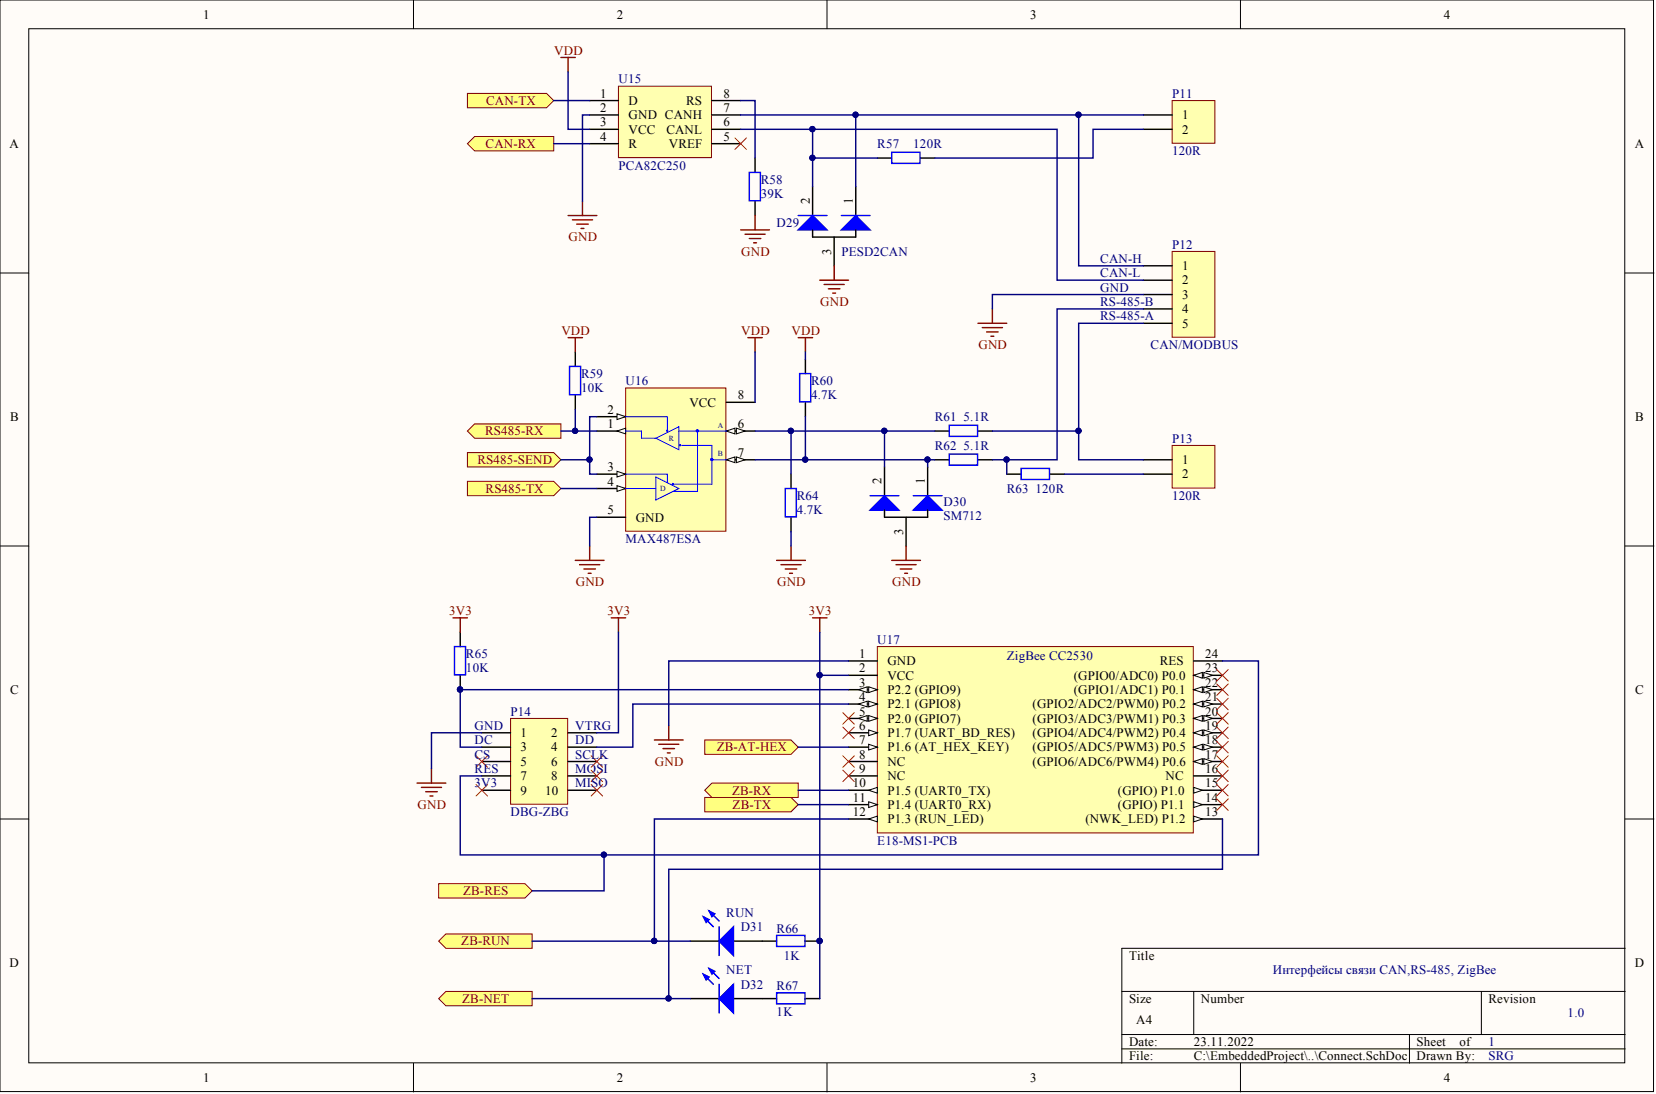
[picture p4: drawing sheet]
<svg xmlns="http://www.w3.org/2000/svg" width="292mm" height="193mm" viewBox="0 0 292 193" stroke-linecap="round" stroke-linejoin="round" font-family="sans-serif">
<defs><g id="words">
<g font-size="2.3">
<text x="35.9" y="3.3">1</text>
<text x="108.8" y="3.3">2</text>
<text x="181.7" y="3.3">3</text>
<text x="254.7" y="3.3">4</text>
<text x="105.9" y="17.2">1</text>
<text x="127.6" y="17.2">8</text>
<text x="105.9" y="19.8">2</text>
<text x="105.9" y="22.3">3</text>
<text x="110.9" y="18.5">D</text>
<text x="110.9" y="21">GND CANH</text>
<text x="110.9" y="23.6">VCC</text>
<text x="117.5" y="23.6">CANL</text>
<text x="121" y="18.5">RS</text>
<text x="127.6" y="22.3">6</text>
<text x="127.6" y="19.8">7</text>
<text x="208.5" y="21">1</text>
<text x="208.5" y="23.6">2</text>
<text x="1.7" y="26.1">A</text>
<text x="105.9" y="24.8">4</text>
<text x="110.9" y="26.1">R</text>
<text x="118" y="26.1">VREF</text>
<text x="127.6" y="24.8">5</text>
<text x="288.4" y="26.1">A</text>
<text x="142.8" y="36" transform="rotate(-90 142.8 36)">2</text>
<text x="150.4" y="36" transform="rotate(-90 150.4 36)">1</text>
<text x="146.6" y="45" transform="rotate(-90 146.6 45)">3</text>
<text x="208.5" y="47.6">1</text>
<text x="208.5" y="50.2">2</text>
<text x="208.5" y="52.7">3</text>
<text x="208.5" y="55.3">4</text>
<text x="208.5" y="57.8">5</text>
<text x="121.6" y="71.7">VCC</text>
<text x="130.1" y="70.5">8</text>
<text x="1.8" y="74.3">B</text>
<text x="107.1" y="73">2</text>
<text x="107.1" y="75.5">1</text>
<text x="130.1" y="75.5">6</text>
<text x="288.4" y="74.3">B</text>
<text x="107.1" y="83.1">3</text>
<text x="130.1" y="80.6">7</text>
<text x="208.5" y="81.9">1</text>
<text x="107.1" y="85.7">4</text>
<text x="155.5" y="85.4" transform="rotate(-90 155.5 85.4)">2</text>
<text x="163.1" y="85.4" transform="rotate(-90 163.1 85.4)">1</text>
<text x="208.5" y="84.4">2</text>
<text x="107.1" y="90.7">5</text>
<text x="112.1" y="92">GND</text>
<text x="159.3" y="94.4" transform="rotate(-90 159.3 94.4)">3</text>
<text x="151.5" y="116.1">1</text>
<text x="151.5" y="118.6">2</text>
<text x="156.5" y="117.3">GND</text>
<text x="156.5" y="119.9">VCC</text>
<text x="189.4" y="119.9">(GPIO0/ADC0) P0.0</text>
<text x="204.6" y="117.3">RES</text>
<text x="212.6" y="118.6">23</text>
<text x="212.6" y="116.1">24</text>
<text x="1.8" y="122.4">C</text>
<text x="151.5" y="121.1">3</text>
<text x="151.5" y="123.7">4</text>
<text x="156.5" y="122.4">P2.2 (GPIO9)</text>
<text x="156.5" y="124.9">P2.1 (GPIO8)</text>
<text x="182.1" y="124.9">(GPIO2/ADC2/PWM0) P0.2</text>
<text x="189.4" y="122.4">(GPIO1/ADC1) P0.1</text>
<text x="212.6" y="123.7">21</text>
<text x="212.6" y="121.1">22</text>
<text x="288.4" y="122.4">C</text>
<text x="91.8" y="130">1</text>
<text x="97.2" y="130">2</text>
<text x="151.5" y="126.2">5</text>
<text x="151.5" y="128.7">6</text>
<text x="151.5" y="131.3">7</text>
<text x="156.5" y="127.5">P2.0 (GPIO7)</text>
<text x="156.5" y="130">P1.7 (UART_BD_RES)</text>
<text x="182.1" y="127.5">(GPIO3/ADC3/PWM1) P0.3</text>
<text x="182.1" y="130">(GPIO4/ADC4/PWM2) P0.4</text>
<text x="212.6" y="126.2">20</text>
<text x="212.6" y="128.7">19</text>
<text x="212.6" y="131.3">18</text>
<text x="91.8" y="132.6">3</text>
<text x="91.8" y="135.1">5</text>
<text x="91.8" y="137.6">7</text>
<text x="97.2" y="132.6">4</text>
<text x="97.2" y="135.1">6</text>
<text x="97.2" y="137.6">8</text>
<text x="151.5" y="133.8">8</text>
<text x="151.5" y="136.4">9</text>
<text x="156.5" y="132.6">P1.6 (AT_HEX_KEY)</text>
<text x="156.5" y="135.1">NC</text>
<text x="156.5" y="137.6">NC</text>
<text x="182.1" y="132.6">(GPIO5/ADC5/PWM3) P0.5</text>
<text x="182.1" y="135.1">(GPIO6/ADC6/PWM4) P0.6</text>
<text x="205.6" y="137.6">NC</text>
<text x="212.6" y="133.8">17</text>
<text x="212.6" y="136.4">16</text>
<text x="91.8" y="140.2">9</text>
<text x="96.1" y="140.2">10</text>
<text x="150.4" y="138.9">10</text>
<text x="150.4" y="141.4">11</text>
<text x="150.4" y="144">12</text>
<text x="156.5" y="140.2">P1.5 (UART0_TX)</text>
<text x="156.5" y="142.7">P1.4 (UART0_RX)</text>
<text x="197.2" y="140.2">(GPIO) P1.0</text>
<text x="197.2" y="142.7">(GPIO) P1.1</text>
<text x="212.6" y="138.9">15</text>
<text x="212.6" y="141.4">14</text>
<text x="212.6" y="144">13</text>
<text x="156.5" y="145.2">P1.3 (RUN_LED)</text>
<text x="191.4" y="145.2">(NWK_LED) P1.2</text>
<text x="1.7" y="170.6">D</text>
<text x="199.1" y="169.3">Title</text>
<text x="288.4" y="170.6">D</text>
<text x="199.1" y="176.9">Size</text>
<text x="211.8" y="176.9">Number</text>
<text x="262.6" y="176.9">Revision</text>
<text x="199.1" y="184.5">Date:</text>
<text x="200.4" y="180.7">A4</text>
<text x="210.6" y="184.5">23.11.2022</text>
<text x="249.9" y="184.5">Sheet</text>
<text x="257.4" y="184.5">of</text>
<text x="35.9" y="190.8">1</text>
<text x="108.8" y="190.8">2</text>
<text x="181.7" y="190.8">3</text>
<text x="199.1" y="187">File:</text>
<text x="210.6" y="187">C:\EmbeddedProject\..\Connect.SchDoc</text>
<text x="249.9" y="187">Drawn By:</text>
<text x="254.7" y="190.8">4</text>
</g>
<g font-size="2.3" fill="#800000">
<text x="97.8" y="9.6">VDD</text>
<text x="85.7" y="18.5">CAN-TX</text>
<text x="85.7" y="26.1">CAN-RX</text>
<text x="100.3" y="42.6">GND</text>
<text x="130.7" y="45.1">GND</text>
<text x="144.7" y="54">GND</text>
<text x="99" y="59.1">VDD</text>
<text x="130.7" y="59.1">VDD</text>
<text x="139.6" y="59.1">VDD</text>
<text x="172.6" y="61.6">GND</text>
<text x="85.6" y="76.8">RS485-RX</text>
<text x="84.2" y="81.9">RS485-SEND</text>
<text x="85.7" y="86.9">RS485-TX</text>
<text x="101.6" y="103.4">GND</text>
<text x="137.1" y="103.4">GND</text>
<text x="157.4" y="103.4">GND</text>
<text x="79.2" y="108.5">3V3</text>
<text x="107.1" y="108.5">3V3</text>
<text x="142.7" y="108.5">3V3</text>
<text x="115.5" y="135.1">GND</text>
<text x="126.4" y="132.6">ZB-AT-HEX</text>
<text x="73.7" y="142.7">GND</text>
<text x="129.1" y="140.2">ZB-RX</text>
<text x="129.2" y="142.7">ZB-TX</text>
<text x="81.7" y="157.9">ZB-RES</text>
<text x="81.3" y="166.8">ZB-RUN</text>
<text x="81.5" y="176.9">ZB-NET</text>
</g>
<g font-size="2.3" fill="#000080">
<text x="109.1" y="14.7">U15</text>
<text x="206.8" y="17.2">P11</text>
<text x="109.1" y="29.9">PCA82C250</text>
<text x="154.7" y="26.1">R57</text>
<text x="161.1" y="26.1">120R</text>
<text x="206.8" y="27.4">120R</text>
<text x="134.2" y="35">39K</text>
<text x="134.2" y="32.4">R58</text>
<text x="137" y="40">D29</text>
<text x="148.4" y="45.1">PESD2CAN</text>
<text x="194.1" y="46.4">CAN-H</text>
<text x="206.8" y="43.8">P12</text>
<text x="194.1" y="48.9">CAN-L</text>
<text x="194.1" y="51.4">GND</text>
<text x="194.1" y="54">RS-485-B</text>
<text x="194.1" y="56.5">RS-485-A</text>
<text x="202.9" y="61.6">CAN/MODBUS</text>
<text x="102.5" y="69.2">10K</text>
<text x="102.5" y="66.7">R59</text>
<text x="110.4" y="67.9">U16</text>
<text x="143.1" y="70.5">4.7K</text>
<text x="143.1" y="67.9">R60</text>
<text x="164.9" y="74.3">R61</text>
<text x="170" y="74.3">5.1R</text>
<text x="164.9" y="79.3">R62</text>
<text x="170" y="79.3">5.1R</text>
<text x="206.8" y="78.1">P13</text>
<text x="140.5" y="88.2">R64</text>
<text x="166.4" y="89.2">D30</text>
<text x="177.6" y="86.9">R63</text>
<text x="182.7" y="86.9">120R</text>
<text x="206.8" y="88.2">120R</text>
<text x="110.4" y="95.8">MAX487ESA</text>
<text x="140.5" y="90.7">4.7K</text>
<text x="166.4" y="91.7">SM712</text>
<text x="154.7" y="113.5">U17</text>
<text x="82.2" y="118.6">10K</text>
<text x="82.2" y="116.1">R65</text>
<text x="177.6" y="116.3">ZigBee CC2530</text>
<text x="83.7" y="128.7">GND</text>
<text x="83.7" y="131.3">DC</text>
<text x="90.1" y="126.2">P14</text>
<text x="101.5" y="128.7">VTRG</text>
<text x="101.5" y="131.3">DD</text>
<text x="83.7" y="133.8">CS</text>
<text x="83.7" y="136.4">RES</text>
<text x="101.5" y="133.8">SCLK</text>
<text x="101.5" y="136.4">MOSI</text>
<text x="83.7" y="138.9">3V3</text>
<text x="90.1" y="144">DBG-ZBG</text>
<text x="101.5" y="138.9">MISO</text>
<text x="154.7" y="149">E18-MS1-PCB</text>
<text x="128.1" y="161.7">RUN</text>
<text x="130.6" y="164.2">D31</text>
<text x="137" y="164.5">R66</text>
<text x="128.1" y="171.8">NET</text>
<text x="138.3" y="169.3">1K</text>
<text x="224.5" y="171.8">Интерфейсы связи CAN,RS-485, ZigBee</text>
<text x="130.6" y="174.4">D32</text>
<text x="137" y="179.2">1K</text>
<text x="137" y="174.6">R67</text>
<text x="276.5" y="179.4">1.0</text>
<text x="262.6" y="184.5">1</text>
<text x="262.6" y="187">SRG</text>
</g>
<g font-size="1.4" fill="#000080">
<text x="118" y="77.7">R</text>
<text x="126.6" y="75.4">A</text>
<text x="126.6" y="80.5">B</text>
<text x="116.4" y="86.6">D</text>
</g>
</g></defs>
<g fill="#fffcf8" stroke="#000" stroke-width=".18">
<path d="M0 0h291.7v192.5h-291.7z"/>
<path d="M5.1 5.1h281.5v182.4h-281.5z"/>
</g>
<g fill="none" stroke="#000" stroke-width=".18">
<path d="M72.9 0v5.1M145.9 0v5.1M218.8 0v5.1M0 48.2h5.1M286.7 48.2h5M0 96.3h5.1M286.7 96.3h5M0 144.5h5.1M286.7 144.5h5M197.9 174.9h88.8M210.6 174.9v7.6M261.3 174.9v7.6"/>
<path d="M286.7 167.3h-88.8v20.2M72.9 187.5v5.1M145.9 187.5v5.1M197.9 182.5h88.8M197.9 185h88.8M218.8 187.5v5.1M248.6 182.5v5"/>
</g>
<path d="M133.2 27.9v2.5M133.2 35.5v2.5" fill="none" stroke="#000" stroke-width=".25"/>
<path d="M132.2 30.4h1.9v5h-1.9z" fill="none" stroke="#00f" stroke-width=".25"/>
<path d="M109.1 15.2h16.4v12.6h-16.4z" fill="#ffffb0" stroke="#800000" stroke-width=".18"/>
<path d="M104 17.7h5.1M125.6 17.7h5M104 20.3h5.1M104 22.8h5.1M104 25.3h5.1M125.6 20.3h5M125.6 22.8h5M125.6 25.3h5M154.7 27.9h2.6M162.4 27.9h2.5" fill="none" stroke="#000" stroke-width=".25"/>
<path d="M129.6 24.3l2.1 2.1M131.7 24.3l-2.1 2.1" fill="none" stroke="#f00" stroke-width=".18"/>
<path d="M157.3 26.9h5v1.9h-5z" fill="none" stroke="#00f" stroke-width=".25"/>
<path d="M206.8 17.7h7.5v7.6h-7.5z" fill="#ffffb0" stroke="#800000" stroke-width=".18"/>
<g fill="none" stroke="#000" stroke-width=".25">
<path d="M143.3 32.9v5.1M201.7 20.3h5.1M201.7 22.8h5.1M147.1 41.8v5.1M142.1 63.4v2.5M142.1 71v2.5M164.9 76h2.5M172.5 76h2.5M139.5 83.6v2.6M139.5 91.2v2.6M164.9 81.1h2.5M172.5 81.1h2.5"/>
<path d="M177.6 83.6h2.5M185.2 83.6h2.5"/>
</g>
<path d="M141 65.9h2v5h-2zM167.4 75h5v2h-5zM138.5 86.2h2v5h-2zM167.4 80.1h5v1.9h-5zM180.1 82.6h5v2h-5z" fill="none" stroke="#00f" stroke-width=".25"/>
<path d="M140.8 40.6l2.5-2.6 2.6 2.6z" fill="#00f"/>
<path d="M140.8 38h5.1M140.8 40.6l2.5-2.6 2.6 2.6z" fill="none" stroke="#00f" stroke-width=".25"/>
<path d="M150.9 32.9v5.1" fill="none" stroke="#000" stroke-width=".25"/>
<path d="M148.4 40.6l2.5-2.6 2.6 2.6z" fill="#00f"/>
<path d="M148.4 38h5.1M148.4 40.6l2.5-2.6 2.6 2.6z" fill="none" stroke="#00f" stroke-width=".25"/>
<path d="M143.3 40.6v1.2h7.6v-1.2" fill="none" stroke="#000" stroke-width=".25"/>
<g fill="none" stroke="#800000" stroke-width=".25">
<path d="M133.2 38v2.6M130.6 40.6h5.1M131.4 41.3h3.6M132.2 42.1h2M132.9 42.8h.5M144.6 49.4h5.1M145.4 50.2h3.5M146.1 50.9h2.1M146.9 51.7h.5M147.1 46.9v2.5M172.5 57h5.1M173.3 57.8h3.5"/>
<path d="M174 58.5h2.1M174.8 59.3h.5M175 54.5v2.5"/>
</g>
<g fill="#ffff80" stroke="#800000" stroke-width=".18">
<path d="M82.4 16.5h14l1.3 1.2-1.3 1.3h-14z" fill-rule="evenodd"/>
<path d="M82.4 25.3l1.3-1.2h14v2.5h-14z" fill-rule="evenodd"/>
</g>
<path d="M98.9 10.1h2.6M100.2 10.1v2.6M100.2 38h5.1M101 38.8h3.5M101.7 39.5h2.1M102.7 35.5v2.5M102.5 40.3h.5" fill="none" stroke="#800000" stroke-width=".25"/>
<path d="M156 82.4v5M159.8 91.2v5.1" fill="none" stroke="#000" stroke-width=".25"/>
<path d="M153.5 90l2.5-2.6 2.6 2.6z" fill="#00f"/>
<path d="M153.5 90l2.5-2.6 2.6 2.6zM153.5 87.4h5.1" fill="none" stroke="#00f" stroke-width=".25"/>
<path d="M163.6 82.4v5" fill="none" stroke="#000" stroke-width=".25"/>
<path d="M161.1 90l2.5-2.6 2.6 2.6z" fill="#00f"/>
<path d="M161.1 90l2.5-2.6 2.6 2.6zM161.1 87.4h5.1" fill="none" stroke="#00f" stroke-width=".25"/>
<path d="M156 90v1.2h7.6v-1.2" fill="none" stroke="#000" stroke-width=".25"/>
<g fill="#ffff80" stroke="#800000" stroke-width=".18">
<path d="M82.4 84.9h15.3l1.2 1.3-1.2 1.2h-15.3z" fill-rule="evenodd"/>
<path d="M82.4 76l1.3-1.2h15.2v2.5h-15.2z" fill-rule="evenodd"/>
</g>
<path d="M101.5 62.1v2.5M101.5 69.7v2.5" fill="none" stroke="#000" stroke-width=".25"/>
<path d="M100.5 64.6h1.9v5h-1.9z" fill="none" stroke="#00f" stroke-width=".25"/>
<path d="M82.4 79.8h15.3l1.2 1.3-1.2 1.3h-15.3z" fill-rule="evenodd" fill="#ffff80" stroke="#800000" stroke-width=".18"/>
<path d="M100.2 59.6h2.5M101.5 59.6v2.5M157.3 98.8h5.1M158 99.6h3.6M159.8 96.3v2.5M158.8 100.4h2M159.6 101.1h.5" fill="none" stroke="#800000" stroke-width=".25"/>
<path d="M206.8 78.6h7.5v7.5h-7.5z" fill="#ffffb0" stroke="#800000" stroke-width=".18"/>
<path d="M201.7 81.1h5.1M201.7 83.6h5.1" fill="none" stroke="#000" stroke-width=".25"/>
<g fill="none" stroke="#800000" stroke-width=".25">
<path d="M131.9 59.6h2.6M133.2 59.6v2.5M140.8 59.6h2.5M142.1 59.6v2.5M101.5 98.8h5M102.2 99.6h3.6M104 96.3v2.5M137 98.8h5.1M137.8 99.6h3.5M139.5 96.3v2.5M103 100.4h2M103.8 101.1h.5"/>
<path d="M138.5 100.4h2M139.3 101.1h.5"/>
</g>
<path d="M110.4 68.4h17.6v25.3h-17.6z" fill="#ffffb0" stroke="#800000" stroke-width=".18"/>
<path d="M105.3 73.5h5.1" fill="none" stroke="#000" stroke-width=".25"/>
<path d="M108.8 73l1.6 .5-1.6 .5z" fill="#fffcf8"/>
<path d="M108.8 73l1.6 .5-1.6 .5z" fill="none" stroke="#000" stroke-width=".18"/>
<path d="M105.3 83.6h5.1" fill="none" stroke="#000" stroke-width=".25"/>
<path d="M108.8 83.1l1.6 .5-1.6 .5z" fill="#fffcf8"/>
<path d="M108.8 83.1l1.6 .5-1.6 .5z" fill="none" stroke="#000" stroke-width=".18"/>
<path d="M105.3 86.2h5.1" fill="none" stroke="#000" stroke-width=".25"/>
<path d="M108.8 85.7l1.6 .5-1.6 .5z" fill="#fffcf8"/>
<path d="M108.8 85.7l1.6 .5-1.6 .5z" fill="none" stroke="#000" stroke-width=".18"/>
<path d="M105.3 76h5.1M128.1 71h5.1" fill="none" stroke="#000" stroke-width=".25"/>
<path d="M108.8 76l1.6-.5v1z" fill="#fffcf8"/>
<path d="M108.8 76l1.6-.5v1z" fill="none" stroke="#000" stroke-width=".18"/>
<path d="M128.1 76h5.1" fill="none" stroke="#000" stroke-width=".25"/>
<path d="M128.1 76l1.5-.5v1z" fill="#fffcf8"/>
<path d="M128.1 76l1.5-.5v1z" fill="none" stroke="#000" stroke-width=".18"/>
<path d="M129.9 75.5l1.5 .5-1.5 .5z" fill="#fffcf8"/>
<path d="M129.9 75.5l1.5 .5-1.5 .5z" fill="none" stroke="#000" stroke-width=".18"/>
<path d="M128.1 81.1h5.1" fill="none" stroke="#000" stroke-width=".25"/>
<path d="M128.1 81.1l1.5-.5v1z" fill="#fffcf8"/>
<path d="M128.1 81.1l1.5-.5v1z" fill="none" stroke="#000" stroke-width=".18"/>
<path d="M129.9 80.6l1.5 .5-1.5 .5z" fill="#fffcf8"/>
<path d="M129.9 80.6l1.5 .5-1.5 .5z" fill="none" stroke="#000" stroke-width=".18"/>
<path d="M105.3 91.2h5.1" fill="none" stroke="#000" stroke-width=".25"/>
<g fill="none" stroke="#00f" stroke-width=".18">
<path d="M110.4 73.5h7.3v2.3M110.4 76h2.7v1.3h2.6M115.7 77.3l4-2v4zM119.7 76h8.4M120.2 78.6h5.4v6.8h-6.6M123 76v10.7h-4.3M110.4 83.6h7.3v1.6M110.4 86.2h5.3M115.7 84.1l4 2.1-4 2zM125.6 81.1h2.5"/>
<circle cx="117.7" cy="76" r=".11"/>
<circle cx="120" cy="78.5" r=".11"/>
<circle cx="118.7" cy="85.4" r=".11"/>
</g>
<g fill="#00f" stroke="#00f" stroke-width=".18">
<circle cx="123" cy="76" r=".22"/>
<circle cx="125.5" cy="81.1" r=".22"/>
</g>
<path d="M154.7 114h55.8v32.9h-55.8z" fill="#ffffb0" stroke="#800000" stroke-width=".18"/>
<path d="M149.7 116.6h5M149.7 119.1h5M149.7 121.7h5" fill="none" stroke="#000" stroke-width=".25"/>
<path d="M153.2 121.1l1.5 .6-1.5 .5z" fill="#fffcf8"/>
<path d="M153.2 121.1l1.5 .6-1.5 .5z" fill="none" stroke="#000" stroke-width=".18"/>
<path d="M151.5 121.7l1.5-.6v1.1z" fill="#fffcf8"/>
<path d="M151.5 121.7l1.5-.6v1.1z" fill="none" stroke="#000" stroke-width=".18"/>
<path d="M149.7 124.2h5" fill="none" stroke="#000" stroke-width=".25"/>
<path d="M153.2 123.7l1.5 .5-1.5 .5z" fill="#fffcf8"/>
<path d="M153.2 123.7l1.5 .5-1.5 .5z" fill="none" stroke="#000" stroke-width=".18"/>
<path d="M151.5 124.2l1.5-.5v1z" fill="#fffcf8"/>
<path d="M151.5 124.2l1.5-.5v1z" fill="none" stroke="#000" stroke-width=".18"/>
<path d="M210.6 124.2h5" fill="none" stroke="#000" stroke-width=".25"/>
<path d="M210.6 124.2l1.5-.5v1z" fill="#fffcf8"/>
<path d="M210.6 124.2l1.5-.5v1z" fill="none" stroke="#000" stroke-width=".18"/>
<path d="M212.3 123.7l1.6 .5-1.6 .5z" fill="#fffcf8"/>
<path d="M212.3 123.7l1.6 .5-1.6 .5z" fill="none" stroke="#000" stroke-width=".18"/>
<path d="M210.6 121.7h5" fill="none" stroke="#000" stroke-width=".25"/>
<path d="M210.6 121.7l1.5-.6v1.1z" fill="#fffcf8"/>
<path d="M210.6 121.7l1.5-.6v1.1z" fill="none" stroke="#000" stroke-width=".18"/>
<path d="M212.3 121.1l1.6 .6-1.6 .5z" fill="#fffcf8"/>
<path d="M212.3 121.1l1.6 .6-1.6 .5z" fill="none" stroke="#000" stroke-width=".18"/>
<path d="M210.6 119.1h5" fill="none" stroke="#000" stroke-width=".25"/>
<path d="M210.6 119.1l1.5-.5v1z" fill="#fffcf8"/>
<path d="M210.6 119.1l1.5-.5v1z" fill="none" stroke="#000" stroke-width=".18"/>
<path d="M212.3 118.6l1.6 .5-1.6 .5z" fill="#fffcf8"/>
<path d="M212.3 118.6l1.6 .5-1.6 .5z" fill="none" stroke="#000" stroke-width=".18"/>
<path d="M210.6 116.6h5M149.7 126.7h5" fill="none" stroke="#000" stroke-width=".25"/>
<path d="M153.2 126.2l1.5 .5-1.5 .5z" fill="#fffcf8"/>
<path d="M153.2 126.2l1.5 .5-1.5 .5z" fill="none" stroke="#000" stroke-width=".18"/>
<path d="M151.5 126.7l1.5-.5v1z" fill="#fffcf8"/>
<path d="M151.5 126.7l1.5-.5v1z" fill="none" stroke="#000" stroke-width=".18"/>
<path d="M149.7 129.3h5" fill="none" stroke="#000" stroke-width=".25"/>
<path d="M153.2 128.7l1.5 .6-1.5 .5z" fill="#fffcf8"/>
<path d="M153.2 128.7l1.5 .6-1.5 .5z" fill="none" stroke="#000" stroke-width=".18"/>
<path d="M149.7 131.8h5" fill="none" stroke="#000" stroke-width=".25"/>
<path d="M153.2 131.3l1.5 .5-1.5 .5z" fill="#fffcf8"/>
<path d="M153.2 131.3l1.5 .5-1.5 .5z" fill="none" stroke="#000" stroke-width=".18"/>
<path d="M149.7 134.3h5M149.7 136.9h5M149.7 139.4h5" fill="none" stroke="#000" stroke-width=".25"/>
<path d="M153.2 139.4l1.5-.5v1z" fill="#fffcf8"/>
<path d="M153.2 139.4l1.5-.5v1z" fill="none" stroke="#000" stroke-width=".18"/>
<path d="M149.7 141.9h5" fill="none" stroke="#000" stroke-width=".25"/>
<path d="M153.2 141.4l1.5 .5-1.5 .5z" fill="#fffcf8"/>
<path d="M153.2 141.4l1.5 .5-1.5 .5z" fill="none" stroke="#000" stroke-width=".18"/>
<path d="M149.7 144.5h5" fill="none" stroke="#000" stroke-width=".25"/>
<path d="M153.2 144.5l1.5-.5v1z" fill="#fffcf8"/>
<path d="M153.2 144.5l1.5-.5v1z" fill="none" stroke="#000" stroke-width=".18"/>
<path d="M210.6 126.7h5" fill="none" stroke="#000" stroke-width=".25"/>
<path d="M210.6 126.7l1.5-.5v1z" fill="#fffcf8"/>
<path d="M210.6 126.7l1.5-.5v1z" fill="none" stroke="#000" stroke-width=".18"/>
<path d="M212.3 126.2l1.6 .5-1.6 .5z" fill="#fffcf8"/>
<path d="M212.3 126.2l1.6 .5-1.6 .5z" fill="none" stroke="#000" stroke-width=".18"/>
<path d="M210.6 129.3h5" fill="none" stroke="#000" stroke-width=".25"/>
<path d="M210.6 129.3l1.5-.6v1.1z" fill="#fffcf8"/>
<path d="M210.6 129.3l1.5-.6v1.1z" fill="none" stroke="#000" stroke-width=".18"/>
<path d="M212.3 128.7l1.6 .6-1.6 .5z" fill="#fffcf8"/>
<path d="M212.3 128.7l1.6 .6-1.6 .5z" fill="none" stroke="#000" stroke-width=".18"/>
<path d="M210.6 131.8h5" fill="none" stroke="#000" stroke-width=".25"/>
<path d="M210.6 131.8l1.5-.5v1z" fill="#fffcf8"/>
<path d="M210.6 131.8l1.5-.5v1z" fill="none" stroke="#000" stroke-width=".18"/>
<path d="M212.3 131.3l1.6 .5-1.6 .5z" fill="#fffcf8"/>
<path d="M212.3 131.3l1.6 .5-1.6 .5z" fill="none" stroke="#000" stroke-width=".18"/>
<path d="M210.6 134.3h5" fill="none" stroke="#000" stroke-width=".25"/>
<path d="M210.6 134.3l1.5-.5v1z" fill="#fffcf8"/>
<path d="M210.6 134.3l1.5-.5v1z" fill="none" stroke="#000" stroke-width=".18"/>
<path d="M212.3 133.8l1.6 .5-1.6 .5z" fill="#fffcf8"/>
<path d="M212.3 133.8l1.6 .5-1.6 .5z" fill="none" stroke="#000" stroke-width=".18"/>
<path d="M210.6 136.9h5M210.6 139.4h5" fill="none" stroke="#000" stroke-width=".25"/>
<path d="M210.6 138.9l1.5 .5-1.5 .5z" fill="#fffcf8"/>
<path d="M210.6 138.9l1.5 .5-1.5 .5z" fill="none" stroke="#000" stroke-width=".18"/>
<path d="M210.6 141.9h5" fill="none" stroke="#000" stroke-width=".25"/>
<path d="M210.6 141.4l1.5 .5-1.5 .5z" fill="#fffcf8"/>
<path d="M210.6 141.4l1.5 .5-1.5 .5z" fill="none" stroke="#000" stroke-width=".18"/>
<path d="M210.6 144.5h5" fill="none" stroke="#000" stroke-width=".25"/>
<path d="M210.6 144l1.5 .5-1.5 .5z" fill="#fffcf8"/>
<path d="M210.6 144l1.5 .5-1.5 .5z" fill="none" stroke="#000" stroke-width=".18"/>
<path d="M143.3 109h2.6M144.6 109v2.5M115.4 130.5h5.1M116.2 131.3h3.5M116.9 132h2.1M117.7 132.8h.5M118 128v2.5" fill="none" stroke="#800000" stroke-width=".25"/>
<g fill="#ffff80" stroke="#800000" stroke-width=".18">
<path d="M77.4 155.9h15.2l1.3 1.2-1.3 1.3h-15.2z" fill-rule="evenodd"/>
<path d="M124.3 140.7h15.2l1.3 1.2-1.3 1.3h-15.2z" fill-rule="evenodd"/>
<path d="M124.3 139.4l1.3-1.3h15.2v2.6h-15.2z" fill-rule="evenodd"/>
</g>
<path d="M90.1 126.7h10v15.2h-10z" fill="#ffffb0" stroke="#800000" stroke-width=".18"/>
<g fill="none" stroke="#000" stroke-width=".25">
<path d="M81.2 111.5v2.5M81.2 119.1v2.6M85 129.3h5.1M85 131.8h5.1M85 134.3h5.1M85 136.9h5.1M85 139.4h5.1M100.2 129.3h5.1M100.2 131.8h5.1M100.2 134.3h5.1M100.2 136.9h5.1M100.2 139.4h5.1"/>
<path d="M121.8 176.1h5M129.4 176.1h5.1"/>
</g>
<path d="M79.9 109h2.5M81.2 109v2.5M107.8 109h2.6M109.1 109v2.5M73.6 138.1h5M74.3 138.9h3.6M75.1 139.6h2M76.1 135.6v2.5M75.9 140.4h.5" fill="none" stroke="#800000" stroke-width=".25"/>
<path d="M84 133.3l2 2M84 138.4l2 2M86 133.3l-2 2M86 138.4l-2 2M104.3 133.3l2 2M104.3 135.8l2 2.1M104.3 138.4l2 2M106.3 133.3l-2 2M106.3 135.8l-2 2.1M106.3 138.4l-2 2" fill="none" stroke="#f00" stroke-width=".18"/>
<circle cx="81.1" cy="121.6" r=".47" fill="#000080" stroke="#000080" stroke-width=".18"/>
<path d="M80.2 114h1.9v5h-1.9z" fill="none" stroke="#00f" stroke-width=".25"/>
<path d="M126.8 176.1l2.6-2.5v5.1z" fill="#00f"/>
<path d="M124.1 171.8l1.7 1.8M125.1 170.8l1.7 1.8M126.8 176.1l2.6-2.5v5.1z" fill="none" stroke="#00f" stroke-width=".25"/>
<path d="M124.1 171.8l1 .5-.5 .5z" fill="#00f"/>
<path d="M124.1 171.8l1 .5-.5 .5z" fill="none" stroke="#00f" stroke-width=".25"/>
<path d="M125.1 170.8l1 .5-.5 .5z" fill="#00f"/>
<path d="M125.1 170.8l1 .5-.5 .5zM126.8 173.6v5.1" fill="none" stroke="#00f" stroke-width=".25"/>
<path d="M121.8 166h5M129.4 166h5.1" fill="none" stroke="#000" stroke-width=".25"/>
<path d="M126.8 166l2.6-2.5v5z" fill="#00f"/>
<path d="M124.1 161.7l1.7 1.8M125.1 160.7l1.7 1.8M126.8 166l2.6-2.5v5z" fill="none" stroke="#00f" stroke-width=".25"/>
<path d="M124.1 161.7l1 .5-.5 .5z" fill="#00f"/>
<path d="M124.1 161.7l1 .5-.5 .5z" fill="none" stroke="#00f" stroke-width=".25"/>
<path d="M125.1 160.7l1 .5-.5 .5z" fill="#00f"/>
<path d="M125.1 160.7l1 .5-.5 .5zM126.8 163.5v5M137 175.1h5v2h-5zM137 165h5v1.9h-5z" fill="none" stroke="#00f" stroke-width=".25"/>
<path d="M134.5 176.1h2.5M134.5 166h2.5M142.1 176.1h2.5M142.1 166h2.5" fill="none" stroke="#000" stroke-width=".25"/>
<circle cx="144.6" cy="166" r=".47" fill="#000080" stroke="#000080" stroke-width=".18"/>
<g fill="#ffff80" stroke="#800000" stroke-width=".18">
<path d="M77.4 176.1l1.2-1.2h15.3v2.5h-15.3z" fill-rule="evenodd"/>
<path d="M77.4 166l1.2-1.3h15.3v2.6h-15.3z" fill-rule="evenodd"/>
</g>
<g fill="none" stroke="#f00" stroke-width=".18">
<path d="M214.6 118.1l2 2M216.6 118.1l-2 2M148.7 125.7l2 2M148.7 128.2l2 2.1M148.7 133.3l2 2M148.7 135.8l2 2.1M150.7 125.7l-2 2M150.7 128.2l-2 2.1M150.7 133.3l-2 2M150.7 135.8l-2 2.1M214.6 120.6l2 2.1M214.6 123.2l2 2"/>
<path d="M214.6 125.7l2 2M214.6 128.2l2 2.1M214.6 130.8l2 2M214.6 133.3l2 2M214.6 135.8l2 2.1M214.6 138.4l2 2M216.6 120.6l-2 2.1M216.6 123.2l-2 2M216.6 125.7l-2 2M216.6 128.2l-2 2.1M216.6 130.8l-2 2M216.6 133.3l-2 2"/>
<path d="M216.6 135.8l-2 2.1M216.6 138.4l-2 2M214.6 140.9l2 2M216.6 140.9l-2 2"/>
</g>
<path d="M206.8 44.4h7.5v15.1h-7.5z" fill="#ffffb0" stroke="#800000" stroke-width=".18"/>
<path d="M201.7 46.9h5.1M201.7 49.4h5.1M201.7 52h5.1M201.7 54.5h5.1M201.7 57h5.1" fill="none" stroke="#000" stroke-width=".25"/>
<path d="M124.3 130.5h15.2l1.3 1.3-1.3 1.3h-15.2z" fill-rule="evenodd" fill="#ffff80" stroke="#800000" stroke-width=".18"/>
<g fill="none" stroke="#000080" stroke-width=".25">
<path d="M97.7 17.7h6.3M100.2 12.7v10.1h3.8M130.6 17.7h2.6v10.2M97.7 25.3h6.3M104 20.3h-1.3v15.2M130.6 20.3h20.3v12.6M130.6 22.8h12.7v10.1M143.3 22.8h43.2v26.6h15.2M143.3 27.9h11.4M150.9 20.3h50.8M190.3 20.3v26.6h11.4M201.7 22.8h-8.9v5.1h-27.9"/>
<path d="M201.7 57h-11.4v19h-15.3M201.7 52h-26.7v2.5M201.7 54.5h-15.2v26.6h-11.5M98.9 76h6.4M101.5 72.2v3.8M105.3 73.5h-1.3v10.1h1.3M133.2 76h31.7M133.2 62.1v8.9M139.5 76v7.6M142.1 62.1v1.3M142.1 73.5v7.6M156 76v6.4"/>
<path d="M190.3 76v5.1h11.4M98.9 86.2h6.4M98.9 81.1h5.1M105.3 91.2h-1.3v5.1M133.2 81.1h30.4M139.5 93.8v2.5M164.9 81.1h-1.3v1.3M177.6 81.1v2.5M187.7 83.6h14M109.1 111.5v17.8h-3.8M144.6 111.5v7.6M149.7 119.1h-5.1v57"/>
<path d="M149.7 116.6h-31.7v11.4M215.6 116.6h6.4v34.2h-140.8v-13.9h3.8M85 129.3h-8.9v6.3M140.8 139.4h8.9M140.8 131.8h8.9M149.7 121.7h-68.5v10.1h3.8M149.7 124.2h-38.1v7.6h-6.3M106.5 150.8v6.3h-12.6M140.8 141.9h8.9M149.7 144.5h-34.3v21.5M215.6 144.5v8.8h-97.6v22.8M93.9 176.1h27.9"/>
<path d="M93.9 166h27.9"/>
</g>
<g fill="#000080" stroke="#000080" stroke-width=".18">
<circle cx="150.9" cy="20.2" r=".47"/>
<circle cx="101.4" cy="76" r=".47"/>
<circle cx="156" cy="76" r=".47"/>
<circle cx="163.6" cy="81.1" r=".47"/>
<circle cx="104" cy="81.1" r=".47"/>
<circle cx="143.3" cy="22.8" r=".47"/>
<circle cx="143.3" cy="27.8" r=".47"/>
<circle cx="142" cy="81.1" r=".47"/>
<circle cx="81.1" cy="121.6" r=".47"/>
<circle cx="144.6" cy="119.1" r=".47"/>
<circle cx="144.6" cy="166" r=".47"/>
<circle cx="115.4" cy="166" r=".47"/>
<circle cx="106.5" cy="150.8" r=".47"/>
<circle cx="117.9" cy="176.1" r=".47"/>
<circle cx="190.2" cy="76" r=".47"/>
<circle cx="190.2" cy="20.2" r=".47"/>
<circle cx="177.5" cy="81.1" r=".47"/>
<circle cx="139.5" cy="76" r=".47"/>
</g>
<use href="#words"/>
</svg>
